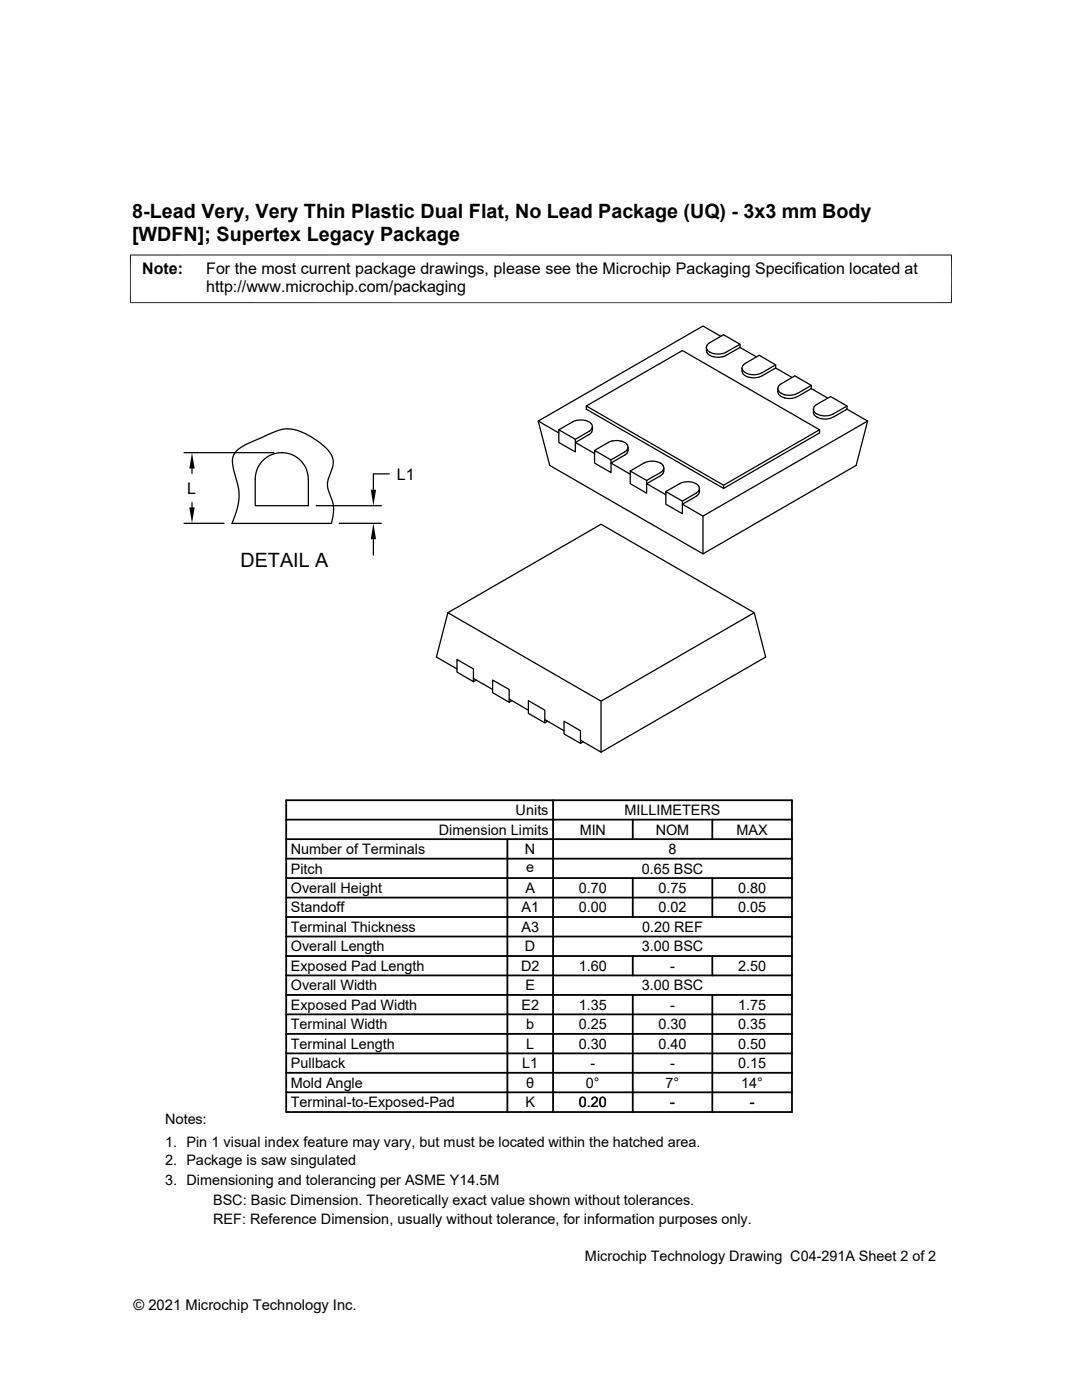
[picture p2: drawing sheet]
<svg xmlns="http://www.w3.org/2000/svg" width="216mm" height="279mm" viewBox="0 0 216 279" stroke-linecap="round" stroke-linejoin="round" font-family="sans-serif">
<defs><g id="words">
<g font-size="3.9">
<text x="26.4" y="43.5">8-Lead Very, Very Thin Plastic Dual Flat, No Lead Package (UQ) - 3x3 mm Body</text>
<text x="26.4" y="48.1">[WDFN]; Supertex Legacy Package</text>
<text x="48" y="113.2">DETAIL A</text>
</g>
<g font-size="3.2">
<text x="28.4" y="54.7">Note:</text>
<text x="41.1" y="58.3">http://www.microchip.com/packaging</text>
<text x="41.1" y="54.7">For the most current package drawings, please see the Microchip Packaging Specification located at</text>
<text x="79.2" y="95.7">L1</text>
<text x="37.4" y="98.5">L</text>
</g>
<g font-size="2.9">
<text x="87.6" y="166.6">Dimension Limits</text>
<text x="102.9" y="162.7">Units</text>
<text x="115.7" y="166.6">MIN</text>
<text x="124.6" y="162.7">MILLIMETERS</text>
<text x="130.8" y="166.6">NOM</text>
<text x="147" y="166.6">MAX</text>
<text x="58" y="170.4">Number of Terminals</text>
<text x="104.8" y="170.4">N</text>
<text x="133.4" y="170.4">8</text>
<text x="58" y="178.2">Overall Height</text>
<text x="58" y="174.3">Pitch</text>
<text x="104.8" y="178.2">A</text>
<text x="105" y="174.1">e</text>
<text x="115.5" y="178.2">0.70</text>
<text x="128" y="174.3">0.65 BSC</text>
<text x="131.4" y="178.2">0.75</text>
<text x="147.3" y="178.2">0.80</text>
<text x="58" y="186">Terminal Thickness</text>
<text x="58" y="182.1">Standoff</text>
<text x="104.1" y="182.1">A1</text>
<text x="104.1" y="186">A3</text>
<text x="115.5" y="182.1">0.00</text>
<text x="128.1" y="186">0.20 REF</text>
<text x="131.4" y="182.1">0.02</text>
<text x="147.3" y="182.1">0.05</text>
<text x="58" y="189.9">Overall Length</text>
<text x="104.8" y="189.9">D</text>
<text x="128" y="189.9">3.00 BSC</text>
<text x="58" y="197.7">Overall Width</text>
<text x="58" y="193.8">Exposed Pad Length</text>
<text x="104" y="193.8">D2</text>
<text x="104.8" y="197.7">E</text>
<text x="115.5" y="193.8">1.60</text>
<text x="128" y="197.7">3.00 BSC</text>
<text x="133.7" y="193.8">-</text>
<text x="147.3" y="193.8">2.50</text>
<text x="58" y="201.5">Exposed Pad Width</text>
<text x="104" y="201.5">E2</text>
<text x="115.5" y="201.5">1.35</text>
<text x="133.7" y="201.5">-</text>
<text x="147.3" y="201.5">1.75</text>
<text x="58" y="205.4">Terminal Width</text>
<text x="58" y="209.3">Terminal Length</text>
<text x="105" y="205.4">b</text>
<text x="105" y="209.3">L</text>
<text x="115.5" y="209.3">0.30</text>
<text x="115.5" y="205.4">0.25</text>
<text x="131.4" y="205.4">0.30</text>
<text x="131.4" y="209.3">0.40</text>
<text x="147.3" y="209.3">0.50</text>
<text x="147.3" y="205.4">0.35</text>
<text x="58" y="213.2">Pullback</text>
<text x="104.2" y="213.2">L1</text>
<text x="117.8" y="213.2">-</text>
<text x="133.7" y="213.2">-</text>
<text x="147.3" y="213.2">0.15</text>
<text x="58" y="221">Terminal-to-Exposed-Pad</text>
<text x="58" y="217.1">Mold Angle</text>
<text x="104.8" y="221">K</text>
<text x="105" y="217.1">θ</text>
<text x="115.5" y="221">0.20</text>
<text x="116.9" y="217.1">0°</text>
<text x="132.8" y="217.1">7°</text>
<text x="133.7" y="221">-</text>
<text x="147.9" y="217.1">14°</text>
<text x="149.6" y="221">-</text>
<text x="32.9" y="224.4">Notes:</text>
<text x="32.9" y="229">1. Pin 1 visual index feature may vary, but must be located within the hatched area.</text>
<text x="32.9" y="232.6">2. Package is saw singulated</text>
<text x="32.9" y="236.6">3. Dimensioning and tolerancing per ASME Y14.5M</text>
<text x="42.5" y="244.3">REF: Reference Dimension, usually without tolerance, for information purposes only.</text>
<text x="42.5" y="240.6">BSC: Basic Dimension. Theoretically exact value shown without tolerances.</text>
<text x="116.7" y="251.7">Microchip Technology Drawing C04-291A Sheet 2 of 2</text>
<text x="26.6" y="261.3">© 2021 Microchip Technology Inc.</text>
</g>
</g></defs>
<g fill="none" stroke="#000" stroke-width=".25">
<path d="M140.9 69.3l.2 1.1M141.1 70.4l.5 .5M141.1 68.9l.4-.4 2.9-1.7 3.3 1.9v.6M141.1 69.8l.5 .5M141.1 68.9l-.1 .3 .1 .6M141.6 70.3l.7 .3M142.3 70.5l.7 .2 1.2-.2M143.8 67.1l-3.5-2-32.9 18.9 4.1 2.4M147.7 69.3l3.2 1.9M147.7 69.3l-3.1 1.8a3.7 3.7 0 0 1-3-.2M147.7 68.7l-3.5 1.9M148.1 73.4v.7a1.61 1.61 0 0 0 1.4 1.2"/>
<path d="M149.5 75.3l.7 .1 1.1-.1M152 75l-.7 .3M154.8 73.4l3.3 1.9M154.8 73.4l-2.8 1.6M154.8 72.8l-2.8 1.6M154.8 73.4v-.6l-3.3-1.9-2.7 1.6a1.02 1.02 0 0 0-.7 1 1.02 1.02 0 0 0 .8 1h.2a3.5 3.5 0 0 0 2.9-.1M155.2 77.6v.6a2.1 2.1 0 0 0 2.5 1.3l1.4-.4M161.9 77.6l3.3 1.9M161.9 77.6l-2.7 1.5M161.9 76.9l-2.7 1.6M161.9 77.6v-.7l-3.3-1.9-2.7 1.6a1.07 1.07 0 0 0-.7 1.2 1.07 1.07 0 0 0 1 .9 3.5 3.5 0 0 0 2.9-.2M36.7 90.3h17.9"/>
<path d="M38.3 93.5v1M47.1 90.1l1.1-.9 2.3-1.1a33 33 0 0 1 6-2.5 7.6 7.6 0 0 1 5.2 1.4 10 10 0 0 1 4.6 4.2l.2 1.4-.9 2.7a3.9 3.9 0 0 0 .1 3l.6 1.5a6.9 6.9 0 0 1-.2 4.7h-19.8a12.3 12.3 0 0 0 1.3-7l-.9-3.3a4.1 4.1 0 0 1 .4-4.1zM52.5 91.9a5.3 5.3 0 0 1 5.7-1.2 5.3 5.3 0 0 1 3.3 4.9v5.3h-10.6v-5.3a5.3 5.3 0 0 1 1.6-3.7zM56.2 90.3h.1M77.7 94.6h-3.2v3.1M107.4 84l2.3 8.9 30.6 17.6 30.5-17.6 2.3-8.9M111.5 85.8l3.3 1.9v2.5l-3.3-1.9zM117 81l19.2-11 27.3 15.8-19.1 11-27.4-15.8v.7l27.4 15.8 19.1-11.1v-.6M118 84.7l.2 .3-.2 .6M118.1 86.3l-.4 .3-2.9 1.7 3.8 2.2M118.1 85.6l-.4 .4-2.9 1.7M118.1 84.7a3.3 3.3 0 0 0-3.8-.5l-2.8 1.6"/>
<path d="M118.2 85.8l-.2 .4M118.2 85.1v.7M118.6 89.9l3.3 1.9v2.5l-3.3-1.9zM122.1 88l.7-.1 1.2 .1M122.1 88l-3.5 1.9M124 88a1.28 1.28 0 0 1 1.2 1.7l-.4 .4-2.9 1.7M125.3 89.3v.6a1.03 1.03 0 0 1-.6 .9l-2.8 1.6 3.9 2.2M125.8 94l2.7-1.6a3.2 3.2 0 0 1 3.8 .5l.1 .1a.99 .99 0 0 1-.6 1.3M125.8 94l3.2 1.9v2.5l-3.2-1.9zM131.8 94.3l-2.8 1.6M132.5 93.4l-.1 .6a1.03 1.03 0 0 1-.6 .9l-2.8 1.6 3.9 2.2M132.9 98.1l3.3 1.9v2.5l-3.3-1.9z"/>
<path d="M132.9 98.1l2.7-1.6a2.88 2.88 0 0 1 3.9 .7l.1 .1a1.08 1.08 0 0 1-.7 1.1l-2.7 1.6M139.6 97.5v.6a1.03 1.03 0 0 1-.7 .9M144.4 96.8v.7M162.3 81.7v.6a1.14 1.14 0 0 0 .7 .9M162.5 82.1l.5 .5M163 83.2l.3 .2a3.5 3.5 0 0 0 3-.2M169 81.7v-.7l-3.3-1.9-2.7 1.6a.97 .97 0 0 0-.5 1.4M169 81l-3.1 1.8a3.5 3.5 0 0 1-2.9-.2M169 81.7l-2.7 1.5M169 81.7l4.1 2.3-32.8 19-4.1-2.4 2.7-1.5M36.7 104.4h8M38.3 100.3v1"/>
<path d="M63.1 100.9h13M67.7 104.4h8.4M74.5 107.6v3.2M140.3 103v7.5M89.4 122.3l-2.3 8.8 4.1 2.4M89.4 122.3l30.5-17.7 30.6 17.7-30.6 17.6zM91.2 131.6l3.3 1.9v2.5l-3.3-1.9zM94.5 135.4l3.8 2.2M95 135.7l-.5 .3M98.3 135.7l3.3 1.9v2.5l-3.3-1.9zM101.6 139.5l3.8 2.2M102.1 139.8l-.5 .3"/>
<path d="M105.4 139.8l3.3 1.9v2.6l-3.3-1.9zM119.9 139.9v10.2M150.5 122.3l2.3 8.8-32.9 19-4.1-2.4M108.7 143.6l3.8 2.2M109.3 143.9l-.6 .4M112.5 143.9l3.3 1.9v2.6l-3.3-1.9zM116.4 148l-.6 .4"/>
</g>
<path d="M26 50.8v9.7M189.9 50.8v9.7M189.9 50.9h-164M25.9 60.4h164" fill="none" stroke="#000" stroke-width=".2"/>
<g fill="none" stroke="#000" stroke-width=".36">
<path d="M57.1 159.7h100.9v62.2h-100.9zM110.4 159.7v62.2M57.1 179.1h100.9M57.1 175.2h100.9M57.1 171.4h100.9M57.1 167.5h100.9M57.1 163.6h100.9M101.2 167.5v54.4M126.3 163.6v3.9M126.3 175.2v7.8M142.1 163.6v3.9M142.1 175.2v7.8"/>
<path d="M57.1 190.8h100.9M57.1 186.9h100.9M57.1 183h100.9M57.1 198.6h100.9M57.1 194.7h100.9M126.3 190.8v3.9M126.3 198.6v23.3M142.1 190.8v3.9M142.1 198.6v23.3M57.1 206.3h100.9M57.1 218h100.9M57.1 202.4h100.9"/>
<path d="M57.1 210.2h100.9M57.1 214.1h100.9"/>
</g>
<path d="M38.3 90.3l.5 3.2h-1zM74 97.7h1l-.5 3.2zM37.8 101.3h1l-.5 3.1zM74.5 104.4l.5 3.2h-1z" fill="#000"/>
<use href="#words"/>
</svg>
